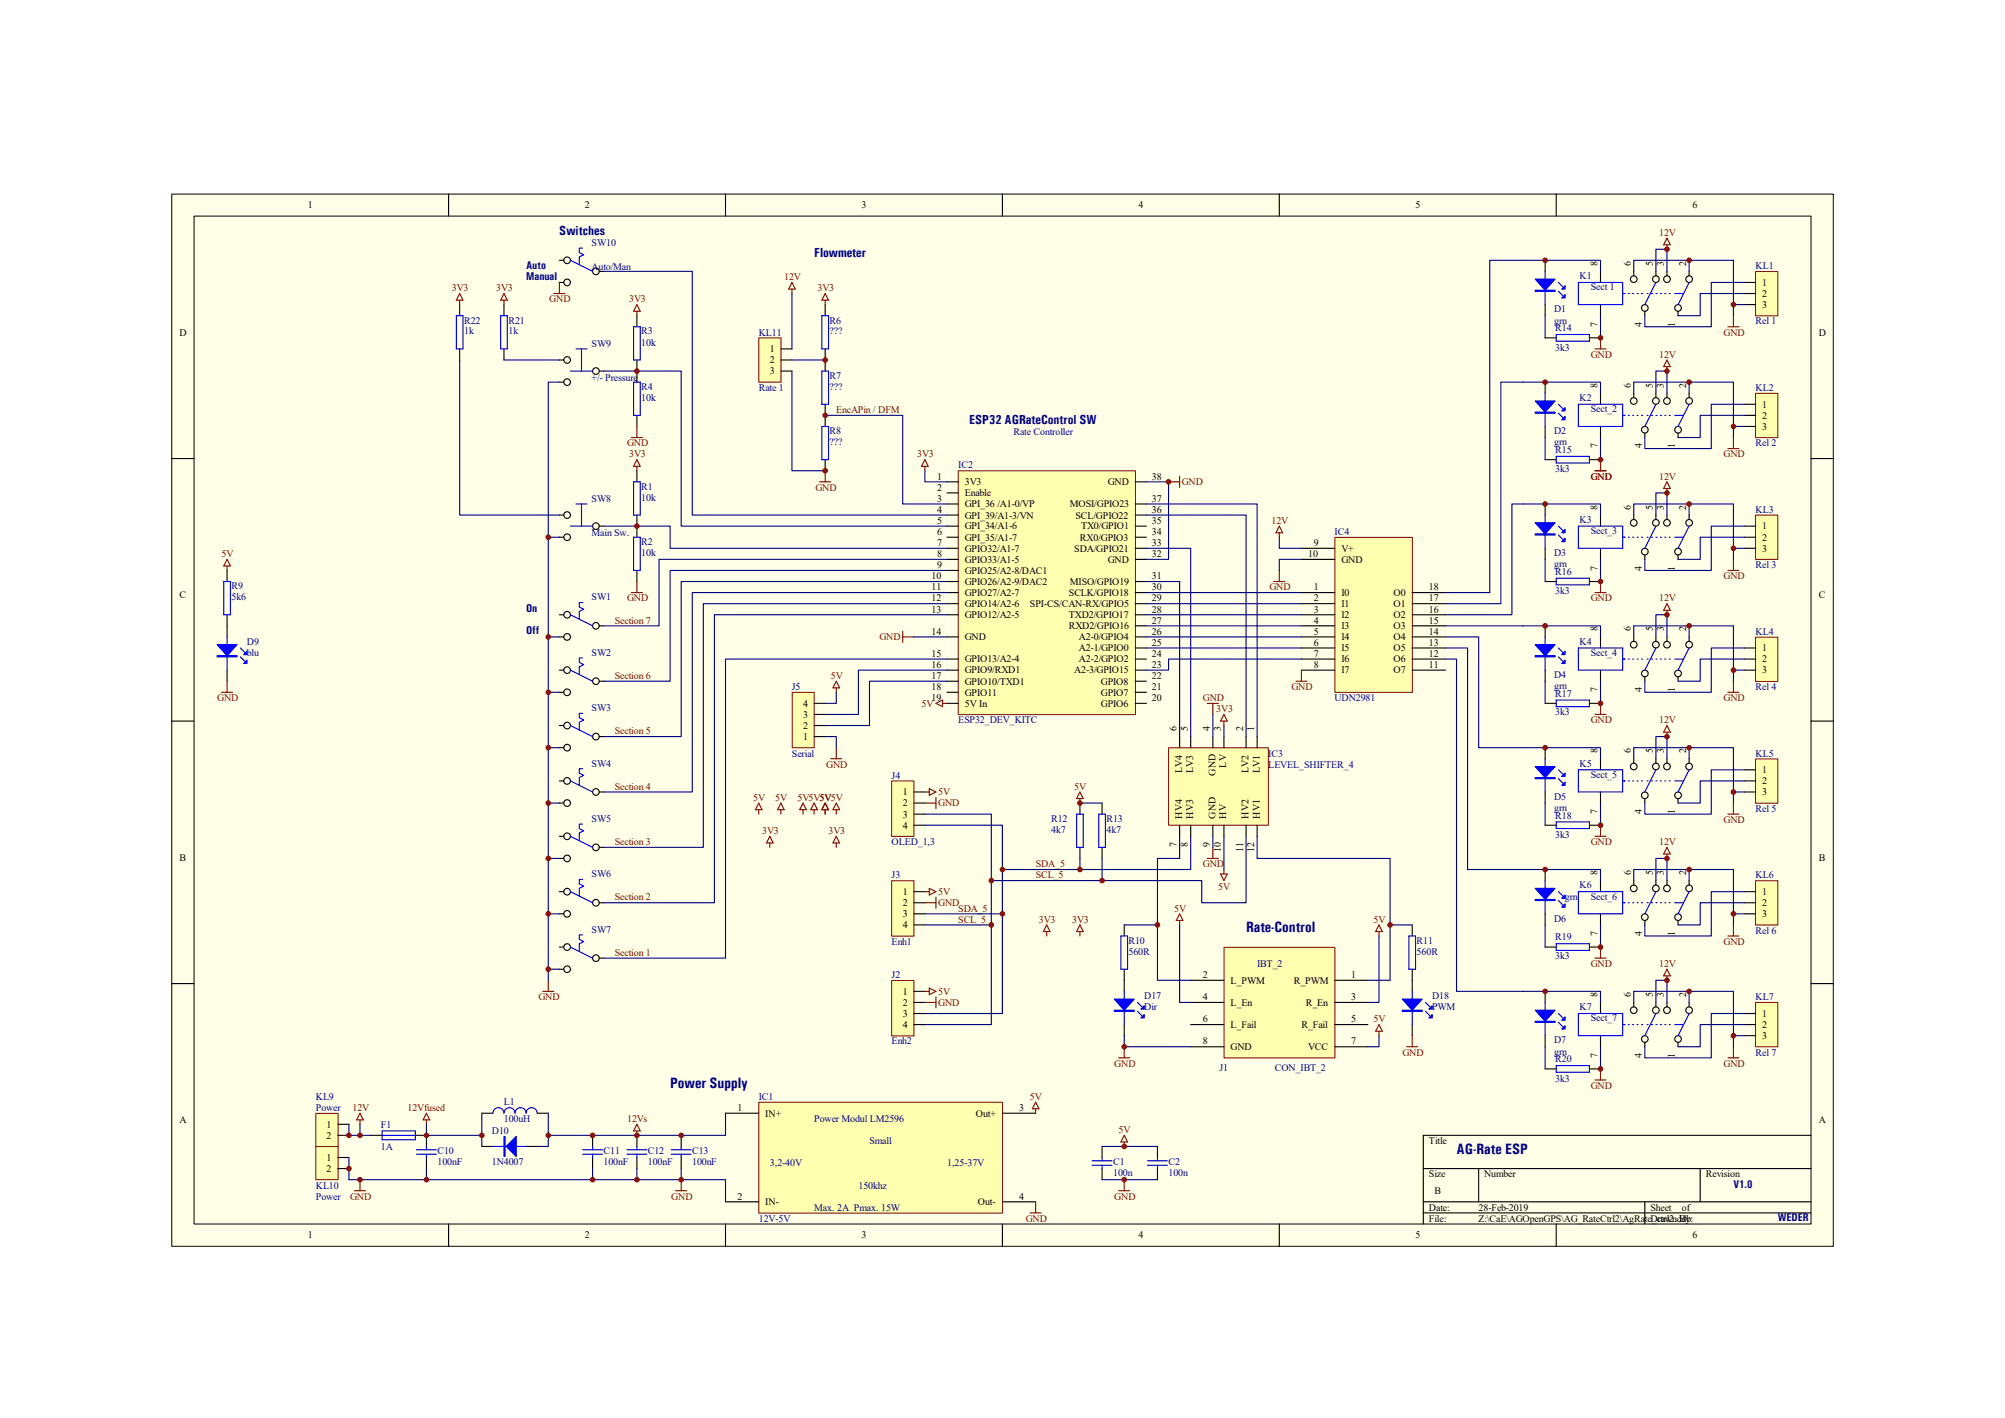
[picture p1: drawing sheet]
<svg xmlns="http://www.w3.org/2000/svg" width="297mm" height="210mm" viewBox="0 0 297 210" stroke-linecap="round" stroke-linejoin="round" font-family="sans-serif">
<defs><g id="words">
<g font-size="2.2" fill="#000080">
<text x="184.6" y="138.1">Rate-Control</text>
<text x="99.3" y="161.1">Power Supply</text>
<text x="215.8" y="170.9">AG-Rate ESP</text>
</g>
<g font-size="1.9" fill="#000080">
<text x="82.9" y="34.8">Switches</text>
<text x="120.6" y="38.1">Flowmeter</text>
<text x="143.6" y="62.7">ESP32 AGRateControl SW</text>
</g>
<g font-size="1.7" fill="#000080">
<text x="77.9" y="41.5">Manual</text>
<text x="77.9" y="39.8">Auto</text>
<text x="77.9" y="93.9">Off</text>
<text x="77.9" y="90.6">On</text>
<text x="256.8" y="175.9">V1.0</text>
<text x="263.3" y="180.8">WEDER</text>
</g>
<g font-size="1.5">
<text x="45.6" y="30.9">1</text>
<text x="86.6" y="30.9">2</text>
<text x="127.6" y="30.9">3</text>
<text x="168.7" y="30.9">4</text>
<text x="209.7" y="30.9">5</text>
<text x="250.7" y="30.9">6</text>
<text x="236.6" y="39.4" transform="rotate(-90 236.6 39.4)">8</text>
<text x="241.6" y="39.4" transform="rotate(-90 241.6 39.4)">6</text>
<text x="244.9" y="39.4" transform="rotate(-90 244.9 39.4)">5</text>
<text x="246.5" y="39.4" transform="rotate(-90 246.5 39.4)">3</text>
<text x="249.8" y="39.4" transform="rotate(-90 249.8 39.4)">2</text>
<text x="261" y="42.3">1</text>
<text x="261" y="44">2</text>
<text x="261" y="45.6">3</text>
<text x="26.6" y="49.7">D</text>
<text x="114" y="52.2">1</text>
<text x="114" y="53.8">2</text>
<text x="236.6" y="48.4" transform="rotate(-90 236.6 48.4)">7</text>
<text x="243.2" y="48.4" transform="rotate(-90 243.2 48.4)">4</text>
<text x="248.1" y="48.4" transform="rotate(-90 248.1 48.4)">1</text>
<text x="269.4" y="49.7">D</text>
<text x="114" y="55.5">3</text>
<text x="236.6" y="57.4" transform="rotate(-90 236.6 57.4)">8</text>
<text x="241.6" y="57.4" transform="rotate(-90 241.6 57.4)">6</text>
<text x="244.9" y="57.4" transform="rotate(-90 244.9 57.4)">5</text>
<text x="246.5" y="57.4" transform="rotate(-90 246.5 57.4)">3</text>
<text x="249.8" y="57.4" transform="rotate(-90 249.8 57.4)">2</text>
<text x="261" y="60.4">1</text>
<text x="261" y="62">2</text>
<text x="261" y="63.7">3</text>
<text x="138.8" y="71">1</text>
<text x="142.9" y="71.8">3V3</text>
<text x="164.1" y="71.8">GND</text>
<text x="170.6" y="71">38</text>
<text x="236.6" y="66.4" transform="rotate(-90 236.6 66.4)">7</text>
<text x="243.2" y="66.4" transform="rotate(-90 243.2 66.4)">4</text>
<text x="248.1" y="66.4" transform="rotate(-90 248.1 66.4)">1</text>
<text x="138.8" y="72.7">2</text>
<text x="138.8" y="74.3">3</text>
<text x="138.8" y="75.9">4</text>
<text x="138.8" y="77.6">5</text>
<text x="142.9" y="73.5">Enable</text>
<text x="142.9" y="75.1">GPI_36 /A1-0/VP</text>
<text x="142.9" y="76.8">GPI_39/A1-3/VN</text>
<text x="158.5" y="75.1">MOSI/GPIO23</text>
<text x="159.3" y="76.8">SCL/GPIO22</text>
<text x="170.6" y="77.6">35</text>
<text x="170.6" y="75.9">36</text>
<text x="170.6" y="74.3">37</text>
<text x="236.6" y="75.5" transform="rotate(-90 236.6 75.5)">8</text>
<text x="241.6" y="75.5" transform="rotate(-90 241.6 75.5)">6</text>
<text x="244.9" y="75.5" transform="rotate(-90 244.9 75.5)">5</text>
<text x="246.5" y="75.5" transform="rotate(-90 246.5 75.5)">3</text>
<text x="249.8" y="75.5" transform="rotate(-90 249.8 75.5)">2</text>
<text x="138.8" y="79.2">6</text>
<text x="138.8" y="80.9">7</text>
<text x="138.8" y="82.5">8</text>
<text x="142.9" y="78.4">GPI_34/A1-6</text>
<text x="142.9" y="80.1">GPI_35/A1-7</text>
<text x="142.9" y="81.7">GPIO32/A1-7</text>
<text x="142.9" y="83.4">GPIO33/A1-5</text>
<text x="159.1" y="81.7">SDA/GPIO21</text>
<text x="160" y="80.1">RX0/GPIO3</text>
<text x="160.1" y="78.4">TX0/GPIO1</text>
<text x="164.1" y="83.4">GND</text>
<text x="170.6" y="82.5">32</text>
<text x="170.6" y="80.9">33</text>
<text x="170.6" y="79.2">34</text>
<text x="193.8" y="82.5">10</text>
<text x="194.6" y="80.9">9</text>
<text x="198.7" y="81.7">V+</text>
<text x="198.7" y="83.4">GND</text>
<text x="261" y="78.4">1</text>
<text x="261" y="80.1">2</text>
<text x="261" y="81.7">3</text>
<text x="26.6" y="88.6">C</text>
<text x="138" y="85.8">10</text>
<text x="138" y="87.4">11</text>
<text x="138" y="89.1">12</text>
<text x="138.8" y="84.2">9</text>
<text x="142.9" y="85">GPIO25/A2-8/DAC1</text>
<text x="142.9" y="86.6">GPIO26/A2-9/DAC2</text>
<text x="142.9" y="88.3">GPIO27/A2-7</text>
<text x="142.9" y="89.9">GPIO14/A2-6</text>
<text x="152.6" y="89.9">SPI-CS/CAN-RX/GPIO5</text>
<text x="158.3" y="88.3">SCLK/GPIO18</text>
<text x="158.5" y="86.6">MISO/GPIO19</text>
<text x="170.6" y="89.1">29</text>
<text x="170.6" y="87.4">30</text>
<text x="170.6" y="85.8">31</text>
<text x="194.6" y="87.4">1</text>
<text x="194.6" y="89.1">2</text>
<text x="198.7" y="88.3">I0</text>
<text x="198.7" y="89.9">I1</text>
<text x="206.4" y="88.3">O0</text>
<text x="206.4" y="89.9">O1</text>
<text x="211.7" y="87.4">18</text>
<text x="211.7" y="89.1">17</text>
<text x="236.6" y="84.5" transform="rotate(-90 236.6 84.5)">7</text>
<text x="243.2" y="84.5" transform="rotate(-90 243.2 84.5)">4</text>
<text x="248.1" y="84.5" transform="rotate(-90 248.1 84.5)">1</text>
<text x="269.4" y="88.6">C</text>
<text x="138" y="90.7">13</text>
<text x="138" y="94">14</text>
<text x="142.9" y="91.5">GPIO12/A2-5</text>
<text x="142.9" y="94.8">GND</text>
<text x="158.3" y="93.2">RXD2/GPIO16</text>
<text x="158.3" y="91.5">TXD2/GPIO17</text>
<text x="159.8" y="94.8">A2-0/GPIO4</text>
<text x="170.6" y="95.6">25</text>
<text x="170.6" y="94">26</text>
<text x="170.6" y="92.4">27</text>
<text x="170.6" y="90.7">28</text>
<text x="194.6" y="90.7">3</text>
<text x="194.6" y="92.4">4</text>
<text x="194.6" y="94">5</text>
<text x="194.6" y="95.6">6</text>
<text x="198.7" y="91.5">I2</text>
<text x="198.7" y="93.2">I3</text>
<text x="198.7" y="94.8">I4</text>
<text x="206.4" y="91.5">O2</text>
<text x="206.4" y="93.2">O3</text>
<text x="206.4" y="94.8">O4</text>
<text x="211.7" y="90.7">16</text>
<text x="211.7" y="92.4">15</text>
<text x="211.7" y="94">14</text>
<text x="211.7" y="95.6">13</text>
<text x="236.6" y="93.5" transform="rotate(-90 236.6 93.5)">8</text>
<text x="241.6" y="93.5" transform="rotate(-90 241.6 93.5)">6</text>
<text x="244.9" y="93.5" transform="rotate(-90 244.9 93.5)">5</text>
<text x="246.5" y="93.5" transform="rotate(-90 246.5 93.5)">3</text>
<text x="249.8" y="93.5" transform="rotate(-90 249.8 93.5)">2</text>
<text x="138" y="97.3">15</text>
<text x="138" y="98.9">16</text>
<text x="138" y="100.5">17</text>
<text x="142.9" y="98.1">GPIO13/A2-4</text>
<text x="142.9" y="99.7">GPIO9/RXD1</text>
<text x="142.9" y="101.4">GPIO10/TXD1</text>
<text x="159.1" y="99.7">A2-3/GPIO15</text>
<text x="159.8" y="98.1">A2-2/GPIO2</text>
<text x="159.8" y="96.5">A2-1/GPIO0</text>
<text x="163.1" y="101.4">GPIO8</text>
<text x="170.6" y="100.5">22</text>
<text x="170.6" y="98.9">23</text>
<text x="170.6" y="97.3">24</text>
<text x="194.6" y="97.3">7</text>
<text x="194.6" y="98.9">8</text>
<text x="198.7" y="96.5">I5</text>
<text x="198.7" y="98.1">I6</text>
<text x="198.7" y="99.7">I7</text>
<text x="206.4" y="96.5">O5</text>
<text x="206.4" y="98.1">O6</text>
<text x="206.4" y="99.7">O7</text>
<text x="211.7" y="97.3">12</text>
<text x="211.7" y="98.9">11</text>
<text x="261" y="96.5">1</text>
<text x="261" y="98.1">2</text>
<text x="261" y="99.7">3</text>
<text x="119" y="107.9">2</text>
<text x="119" y="106.3">3</text>
<text x="119" y="104.6">4</text>
<text x="138" y="102.2">18</text>
<text x="138" y="103.8">19</text>
<text x="142.9" y="103">GPIO11</text>
<text x="142.9" y="104.6">5V In</text>
<text x="163.1" y="104.6">GPIO6</text>
<text x="163.1" y="103">GPIO7</text>
<text x="170.6" y="103.8">20</text>
<text x="170.6" y="102.2">21</text>
<text x="236.6" y="102.5" transform="rotate(-90 236.6 102.5)">7</text>
<text x="243.2" y="102.5" transform="rotate(-90 243.2 102.5)">4</text>
<text x="248.1" y="102.5" transform="rotate(-90 248.1 102.5)">1</text>
<text x="119" y="109.6">1</text>
<text x="174.3" y="108.3" transform="rotate(-90 174.3 108.3)">6</text>
<text x="175.9" y="108.3" transform="rotate(-90 175.9 108.3)">5</text>
<text x="179.2" y="108.3" transform="rotate(-90 179.2 108.3)">4</text>
<text x="180.8" y="108.3" transform="rotate(-90 180.8 108.3)">3</text>
<text x="181.7" y="113.7" transform="rotate(-90 181.7 113.7)">LV</text>
<text x="184.1" y="108.3" transform="rotate(-90 184.1 108.3)">2</text>
<text x="185.8" y="108.3" transform="rotate(-90 185.8 108.3)">1</text>
<text x="236.6" y="111.5" transform="rotate(-90 236.6 111.5)">8</text>
<text x="241.6" y="111.5" transform="rotate(-90 241.6 111.5)">6</text>
<text x="244.9" y="111.5" transform="rotate(-90 244.9 111.5)">5</text>
<text x="246.5" y="111.5" transform="rotate(-90 246.5 111.5)">3</text>
<text x="249.8" y="111.5" transform="rotate(-90 249.8 111.5)">2</text>
<text x="133.7" y="117.8">1</text>
<text x="133.7" y="119.4">2</text>
<text x="175.1" y="114.5" transform="rotate(-90 175.1 114.5)">LV4</text>
<text x="176.7" y="114.5" transform="rotate(-90 176.7 114.5)">LV3</text>
<text x="180" y="114.8" transform="rotate(-90 180 114.8)">GND</text>
<text x="185" y="114.5" transform="rotate(-90 185 114.5)">LV2</text>
<text x="186.6" y="114.5" transform="rotate(-90 186.6 114.5)">LV1</text>
<text x="261" y="114.5">1</text>
<text x="261" y="116.2">2</text>
<text x="261" y="117.8">3</text>
<text x="133.7" y="121.1">3</text>
<text x="133.7" y="122.7">4</text>
<text x="174.3" y="125.5" transform="rotate(-90 174.3 125.5)">7</text>
<text x="175.1" y="121.2" transform="rotate(-90 175.1 121.2)">HV4</text>
<text x="175.9" y="125.5" transform="rotate(-90 175.9 125.5)">8</text>
<text x="176.7" y="121.2" transform="rotate(-90 176.7 121.2)">HV3</text>
<text x="179.2" y="125.5" transform="rotate(-90 179.2 125.5)">9</text>
<text x="180" y="121.2" transform="rotate(-90 180 121.2)">GND</text>
<text x="181.7" y="121.2" transform="rotate(-90 181.7 121.2)">HV</text>
<text x="185" y="121.2" transform="rotate(-90 185 121.2)">HV2</text>
<text x="186.6" y="121.2" transform="rotate(-90 186.6 121.2)">HV1</text>
<text x="236.6" y="120.6" transform="rotate(-90 236.6 120.6)">7</text>
<text x="243.2" y="120.6" transform="rotate(-90 243.2 120.6)">4</text>
<text x="248.1" y="120.6" transform="rotate(-90 248.1 120.6)">1</text>
<text x="26.6" y="127.5">B</text>
<text x="180.8" y="126.2" transform="rotate(-90 180.8 126.2)">10</text>
<text x="184.1" y="126.2" transform="rotate(-90 184.1 126.2)">11</text>
<text x="185.8" y="126.2" transform="rotate(-90 185.8 126.2)">12</text>
<text x="236.6" y="129.6" transform="rotate(-90 236.6 129.6)">8</text>
<text x="241.6" y="129.6" transform="rotate(-90 241.6 129.6)">6</text>
<text x="244.9" y="129.6" transform="rotate(-90 244.9 129.6)">5</text>
<text x="246.5" y="129.6" transform="rotate(-90 246.5 129.6)">3</text>
<text x="249.8" y="129.6" transform="rotate(-90 249.8 129.6)">2</text>
<text x="269.4" y="127.5">B</text>
<text x="133.7" y="132.5">1</text>
<text x="133.7" y="134.2">2</text>
<text x="133.7" y="135.8">3</text>
<text x="133.7" y="137.5">4</text>
<text x="261" y="132.5">1</text>
<text x="261" y="134.2">2</text>
<text x="261" y="135.8">3</text>
<text x="236.6" y="138.6" transform="rotate(-90 236.6 138.6)">7</text>
<text x="243.2" y="138.6" transform="rotate(-90 243.2 138.6)">4</text>
<text x="248.1" y="138.6" transform="rotate(-90 248.1 138.6)">1</text>
<text x="133.7" y="147.3">1</text>
<text x="133.7" y="149">2</text>
<text x="178.2" y="144.9">2</text>
<text x="178.2" y="148.1">4</text>
<text x="182.3" y="145.7">L_PWM</text>
<text x="182.3" y="149">L_En</text>
<text x="191.6" y="145.7">R_PWM</text>
<text x="193.4" y="149">R_En</text>
<text x="200.2" y="144.9">1</text>
<text x="200.2" y="148.1">3</text>
<text x="236.6" y="147.7" transform="rotate(-90 236.6 147.7)">8</text>
<text x="241.6" y="147.7" transform="rotate(-90 241.6 147.7)">6</text>
<text x="244.9" y="147.7" transform="rotate(-90 244.9 147.7)">5</text>
<text x="246.5" y="147.7" transform="rotate(-90 246.5 147.7)">3</text>
<text x="249.8" y="147.7" transform="rotate(-90 249.8 147.7)">2</text>
<text x="133.7" y="150.6">3</text>
<text x="133.7" y="152.2">4</text>
<text x="178.2" y="151.4">6</text>
<text x="178.2" y="154.7">8</text>
<text x="182.3" y="152.2">L_Fail</text>
<text x="182.3" y="155.5">GND</text>
<text x="192.8" y="152.2">R_Fail</text>
<text x="193.8" y="155.5">VCC</text>
<text x="200.2" y="151.4">5</text>
<text x="200.2" y="154.7">7</text>
<text x="261" y="150.6">1</text>
<text x="261" y="152.2">2</text>
<text x="261" y="153.9">3</text>
<text x="236.6" y="156.7" transform="rotate(-90 236.6 156.7)">7</text>
<text x="243.2" y="156.7" transform="rotate(-90 243.2 156.7)">4</text>
<text x="248.1" y="156.7" transform="rotate(-90 248.1 156.7)">1</text>
<text x="26.6" y="166.3">A</text>
<text x="48.4" y="167">1</text>
<text x="109.3" y="164.5">1</text>
<text x="113.4" y="165.4">IN+</text>
<text x="144.6" y="165.4">Out+</text>
<text x="151" y="164.5">3</text>
<text x="269.4" y="166.3">A</text>
<text x="48.4" y="168.7">2</text>
<text x="48.4" y="171.9">1</text>
<text x="48.4" y="173.6">2</text>
<text x="211.7" y="169.5">Title</text>
<text x="109.3" y="177.7">2</text>
<text x="113.4" y="178.5">IN-</text>
<text x="144.9" y="178.5">Out-</text>
<text x="151" y="177.7">4</text>
<text x="211.7" y="174.4">Size</text>
<text x="211.7" y="179.3">Date:</text>
<text x="212.5" y="176.8">B</text>
<text x="219" y="179.3">28-Feb-2019</text>
<text x="219.8" y="174.4">Number</text>
<text x="244.5" y="179.3">Sheet</text>
<text x="249.1" y="179.3">of</text>
<text x="252.7" y="174.4">Revision</text>
<text x="45.6" y="183.4">1</text>
<text x="86.6" y="183.4">2</text>
<text x="127.6" y="183.4">3</text>
<text x="168.7" y="183.4">4</text>
<text x="209.7" y="183.4">5</text>
<text x="211.7" y="180.9">File:</text>
<text x="219" y="180.9">Z:\CaE\AGOpenGPS\AG_RateCtrl2\AgRate_ctrl2.ddb</text>
<text x="244.5" y="180.9">Drawn By:</text>
<text x="250.7" y="183.4">6</text>
</g>
<g font-size="1.5" fill="#800000">
<text x="245.8" y="34.9">12V</text>
<text x="116.2" y="41.5">12V</text>
<text x="66.9" y="43.1">3V3</text>
<text x="73.5" y="43.1">3V3</text>
<text x="81.4" y="44.8">GND</text>
<text x="93.2" y="44.8">3V3</text>
<text x="121.1" y="43.1">3V3</text>
<text x="235.6" y="53">GND</text>
<text x="245.8" y="53">12V</text>
<text x="255.3" y="49.7">GND</text>
<text x="123.9" y="61.2">EncAPin / DFM</text>
<text x="92.9" y="66.1">GND</text>
<text x="93.2" y="67.7">3V3</text>
<text x="135.8" y="67.7">3V3</text>
<text x="175" y="71.8">GND</text>
<text x="235.6" y="71">GND</text>
<text x="245.8" y="71">12V</text>
<text x="255.3" y="67.7">GND</text>
<text x="120.8" y="72.7">GND</text>
<text x="188.3" y="77.6">12V</text>
<text x="32.8" y="82.5">5V</text>
<text x="92.9" y="89.1">GND</text>
<text x="188" y="87.4">GND</text>
<text x="235.6" y="89.1">GND</text>
<text x="245.8" y="89.1">12V</text>
<text x="255.3" y="85.8">GND</text>
<text x="91.1" y="92.4">Section 7</text>
<text x="130.3" y="94.8">GND</text>
<text x="91.1" y="100.5">Section 6</text>
<text x="123.1" y="100.5">5V</text>
<text x="32.2" y="103.8">GND</text>
<text x="136.5" y="104.6">5V</text>
<text x="178.2" y="103.8">GND</text>
<text x="180.2" y="105.5">3V3</text>
<text x="191.3" y="102.2">GND</text>
<text x="235.6" y="107.1">GND</text>
<text x="245.8" y="107.1">12V</text>
<text x="255.3" y="103.8">GND</text>
<text x="91.1" y="108.8">Section 5</text>
<text x="122.4" y="113.7">GND</text>
<text x="91.1" y="117">Section 4</text>
<text x="111.6" y="118.6">5V</text>
<text x="114.8" y="118.6">5V</text>
<text x="118.2" y="118.6">5V5V5V5V</text>
<text x="139" y="117.8">5V</text>
<text x="139" y="119.4">GND</text>
<text x="159.1" y="117">5V</text>
<text x="91.1" y="125.2">Section 3</text>
<text x="112.9" y="123.5">3V3</text>
<text x="122.7" y="123.5">3V3</text>
<text x="235.6" y="125.2">GND</text>
<text x="245.8" y="125.2">12V</text>
<text x="255.3" y="121.9">GND</text>
<text x="153.4" y="128.4">SDA_5</text>
<text x="153.4" y="130.1">SCL_5</text>
<text x="178.2" y="128.4">GND</text>
<text x="180.5" y="131.7">5V</text>
<text x="91.1" y="133.3">Section 2</text>
<text x="139" y="132.5">5V</text>
<text x="139" y="134.2">GND</text>
<text x="141.9" y="136.7">SCL_5</text>
<text x="141.9" y="135">SDA_5</text>
<text x="153.9" y="136.7">3V3</text>
<text x="158.8" y="136.7">3V3</text>
<text x="173.9" y="135">5V</text>
<text x="203.5" y="136.7">5V</text>
<text x="91.1" y="141.6">Section 1</text>
<text x="235.6" y="143.2">GND</text>
<text x="245.8" y="143.2">12V</text>
<text x="255.3" y="139.9">GND</text>
<text x="79.8" y="148.1">GND</text>
<text x="139" y="147.3">5V</text>
<text x="139" y="149">GND</text>
<text x="203.5" y="151.4">5V</text>
<text x="165.1" y="158">GND</text>
<text x="207.7" y="156.3">GND</text>
<text x="235.6" y="161.2">GND</text>
<text x="255.3" y="158">GND</text>
<text x="52.2" y="164.5">12V</text>
<text x="60.4" y="164.5">12Vfused</text>
<text x="92.9" y="166.2">12Vs</text>
<text x="152.6" y="162.9">5V</text>
<text x="165.7" y="167.8">5V</text>
<text x="51.9" y="177.7">GND</text>
<text x="99.4" y="177.7">GND</text>
<text x="165.1" y="177.7">GND</text>
<text x="151.9" y="180.9">GND</text>
</g>
<g font-size="1.5" fill="#000080">
<text x="87.6" y="36.4">SW10</text>
<text x="87.6" y="40">Auto/Man</text>
<text x="234" y="41.4">K1</text>
<text x="260.1" y="39.9">KL1</text>
<text x="68.7" y="47.9">R22</text>
<text x="75.3" y="47.9">R21</text>
<text x="122.9" y="47.9">R6</text>
<text x="230.2" y="46.3">D1</text>
<text x="230.2" y="47.9">grn</text>
<text x="235.6" y="43">Sect 1</text>
<text x="68.7" y="49.5">1k</text>
<text x="75.3" y="49.5">1k</text>
<text x="87.6" y="51.3">SW9</text>
<text x="95" y="49.5">R3</text>
<text x="95" y="51.2">10k</text>
<text x="112.4" y="49.7">KL11</text>
<text x="122.9" y="49.5">???</text>
<text x="230.4" y="49.1">R14</text>
<text x="230.4" y="52">3k3</text>
<text x="260.1" y="48">Rel 1</text>
<text x="87.6" y="56.4">+/- Pressure</text>
<text x="95" y="57.7">R4</text>
<text x="95" y="59.4">10k</text>
<text x="112.4" y="57.9">Rate 1</text>
<text x="122.9" y="56.1">R7</text>
<text x="122.9" y="57.7">???</text>
<text x="234" y="59.4">K2</text>
<text x="260.1" y="57.9">KL2</text>
<text x="122.9" y="64.3">R8</text>
<text x="122.9" y="66">???</text>
<text x="150.1" y="64.5">Rate Controller</text>
<text x="230.2" y="64.3">D2</text>
<text x="230.2" y="66">grn</text>
<text x="235.6" y="61">Sect_2</text>
<text x="141.9" y="69.4">IC2</text>
<text x="230.4" y="67.1">R15</text>
<text x="230.4" y="69.9">3k3</text>
<text x="260.1" y="66.1">Rel 2</text>
<text x="87.6" y="74.3">SW8</text>
<text x="95" y="72.5">R1</text>
<text x="95" y="74.2">10k</text>
<text x="234" y="77.4">K3</text>
<text x="260.1" y="75.9">KL3</text>
<text x="87.6" y="79.4">Main Sw.</text>
<text x="95" y="80.7">R2</text>
<text x="95" y="82.3">10k</text>
<text x="197.7" y="79.2">IC4</text>
<text x="230.2" y="82.3">D3</text>
<text x="230.2" y="84">grn</text>
<text x="235.6" y="79.1">Sect_3</text>
<text x="34.3" y="87.3">R9</text>
<text x="34.3" y="88.9">5k6</text>
<text x="87.6" y="88.9">SW1</text>
<text x="230.4" y="85.1">R16</text>
<text x="230.4" y="87.9">3k3</text>
<text x="260.1" y="84.2">Rel 3</text>
<text x="36.6" y="95.5">D9</text>
<text x="234" y="95.5">K4</text>
<text x="260.1" y="94">KL4</text>
<text x="36.6" y="97.1">blu</text>
<text x="87.6" y="97.1">SW2</text>
<text x="230.2" y="100.4">D4</text>
<text x="235.6" y="97.1">Sect_4</text>
<text x="87.6" y="105.3">SW3</text>
<text x="117.3" y="102.2">J5</text>
<text x="141.9" y="107.1">ESP32_DEV_KITC</text>
<text x="197.7" y="103.8">UDN2981</text>
<text x="230.2" y="102">grn</text>
<text x="230.4" y="103.2">R17</text>
<text x="230.4" y="106">3k3</text>
<text x="260.1" y="102.2">Rel 4</text>
<text x="87.6" y="113.5">SW4</text>
<text x="117.3" y="112.1">Serial</text>
<text x="187.9" y="112.1">IC3</text>
<text x="187.9" y="113.7">LEVEL_SHIFTER_4</text>
<text x="234" y="113.5">K5</text>
<text x="260.1" y="112.1">KL5</text>
<text x="132.1" y="115.3">J4</text>
<text x="230.2" y="118.4">D5</text>
<text x="235.6" y="115.1">Sect_5</text>
<text x="87.6" y="121.7">SW5</text>
<text x="132.1" y="125.2">OLED_1,3</text>
<text x="155.7" y="121.7">R12</text>
<text x="155.7" y="123.4">4k7</text>
<text x="163.9" y="121.7">R13</text>
<text x="163.9" y="123.4">4k7</text>
<text x="230.2" y="120.1">grn</text>
<text x="230.4" y="121.2">R18</text>
<text x="230.4" y="124">3k3</text>
<text x="260.1" y="120.2">Rel 5</text>
<text x="87.6" y="129.9">SW6</text>
<text x="132.1" y="130.1">J3</text>
<text x="234" y="131.6">K6</text>
<text x="260.1" y="130.1">KL6</text>
<text x="230.2" y="136.5">D6</text>
<text x="231.8" y="133.2">grn</text>
<text x="235.6" y="133.2">Sect_6</text>
<text x="87.6" y="138.1">SW7</text>
<text x="132.1" y="139.9">Enh1</text>
<text x="167.2" y="139.8">R10</text>
<text x="167.2" y="141.4">560R</text>
<text x="186.2" y="143.2">IBT_2</text>
<text x="209.8" y="139.8">R11</text>
<text x="209.8" y="141.4">560R</text>
<text x="230.4" y="139.3">R19</text>
<text x="230.4" y="142.1">3k3</text>
<text x="260.1" y="138.3">Rel 6</text>
<text x="132.1" y="144.9">J2</text>
<text x="169.5" y="148">D17</text>
<text x="169.5" y="149.6">Dir</text>
<text x="212.1" y="148">D18</text>
<text x="212.1" y="149.6">PWM</text>
<text x="234" y="149.6">K7</text>
<text x="260.1" y="148.1">KL7</text>
<text x="132.1" y="154.7">Enh2</text>
<text x="230.2" y="154.5">D7</text>
<text x="235.6" y="151.3">Sect_7</text>
<text x="180.6" y="158.6">J1</text>
<text x="188.8" y="158.6">CON_IBT_2</text>
<text x="230.2" y="156.2">grn</text>
<text x="230.4" y="157.3">R20</text>
<text x="230.4" y="160.3">3k3</text>
<text x="260.1" y="156.3">Rel 7</text>
<text x="46.8" y="162.9">KL9</text>
<text x="46.8" y="164.5">Power</text>
<text x="56.4" y="167">F1</text>
<text x="72.9" y="168">D10</text>
<text x="74.6" y="163.7">L1</text>
<text x="74.6" y="166.2">100uH</text>
<text x="112.4" y="162.9">IC1</text>
<text x="120.6" y="166.2">Power Modul LM2596</text>
<text x="56.4" y="170.3">1A</text>
<text x="64.8" y="170.9">C10</text>
<text x="64.8" y="172.6">100nF</text>
<text x="72.9" y="172.6">1N4007</text>
<text x="89.4" y="170.9">C11</text>
<text x="89.4" y="172.6">100nF</text>
<text x="96" y="170.9">C12</text>
<text x="96" y="172.6">100nF</text>
<text x="102.5" y="170.9">C13</text>
<text x="102.5" y="172.6">100nF</text>
<text x="114" y="172.7">3,2-40V</text>
<text x="128.8" y="169.5">Small</text>
<text x="140.3" y="172.7">1,25-37V</text>
<text x="164.9" y="172.6">C1</text>
<text x="173.1" y="172.6">C2</text>
<text x="46.8" y="176">KL10</text>
<text x="46.8" y="177.7">Power</text>
<text x="120.6" y="179.3">Max. 2A Pmax. 15W</text>
<text x="127.2" y="176">150khz</text>
<text x="164.9" y="174.2">100n</text>
<text x="173.1" y="174.2">100n</text>
<text x="112.4" y="180.9">12V-5V</text>
</g>
</g></defs>
<path d="M25.4 28.7h246.2v155.9h-246.2z" fill="#ffffe8"/>
<path d="M25.4 28.7h246.2v155.9h-246.2zM28.7 32h239.6v149.3h-239.6z" fill="none" stroke="#000" stroke-width=".15"/>
<g fill="none" stroke="#000" stroke-width=".16">
<path d="M66.5 28.7v3.3M107.5 28.7v3.3M148.5 28.7v3.3M189.5 28.7v3.3M230.5 28.7v3.3M25.4 67.9h3.3M268.3 67.9h3.2M33.6 84.5v1.6M33.6 91v3.3M33.6 99.2v1.7M25.4 106.8h3.3M268.3 106.8h3.2"/>
<path d="M25.4 145.7h3.3M268.3 145.7h3.2M210.8 173.1h57.5M210.8 178h57.5M210.8 179.6h57.5M219 173.1v4.9M243.6 178v3.3M251.8 173.1v4.9M268.3 168.1h-57.5v13.2M66.5 181.3v3.2M107.5 181.3v3.2M148.5 181.3v3.2"/>
<path d="M189.5 181.3v3.2M230.5 181.3v3.2"/>
</g>
<g fill="none" stroke="#800000" stroke-width=".16">
<path d="M121.4 71.4h1.7M122.2 69.7v1.7M189.5 78.9v.7M189.5 77.9l.5 1h-1zM33.6 83.8v.7M33.6 82.8l.5 1h-1zM188.7 86.1h1.6M189.5 84.5v1.6M32.8 102.5h1.7M33.6 100.9v1.6M52.5 176.3h1.6M53.3 165.8v.7"/>
<path d="M53.3 174.7v1.6M53.3 164.9l.5 .9h-1zM94.3 166.5l.5 1h-.9zM94.3 167.5v.6"/>
</g>
<path d="M33.1 86.1h1v4.9h-1zM33.6 94.3v4.9M35.6 97.3l.7 .6M35.6 96l.7 .6" fill="none" stroke="#00f" stroke-width=".16"/>
<g fill="#00f" stroke="#00f" stroke-width=".16">
<path d="M32.2 95.5h2.9l-1.5 1.6z"/>
<path d="M36.6 97.8v.5h-.5z"/>
<path d="M36.6 96.5v.4h-.5z"/>
<path d="M32.2 97.1h2.9v.2h-2.9z" fill-rule="evenodd"/>
</g>
<path d="M46.8 164.9h3.3v4.9h-3.3z" fill="#ffffb0"/>
<path d="M46.8 164.9h3.3v4.9h-3.3z" fill="none" stroke="#800000" stroke-width=".15"/>
<g fill="none" stroke="#000" stroke-width=".16">
<path d="M237.1 148.5v1.6M237.1 153.4v1.6M242 148.5v.6M243.6 154.4v.6M245.3 148.5v.6M246.9 148.5v.6M248.6 154.4v.6M250.2 148.5v.6M50 166.5h1.7M50 168.1h1.7"/>
<circle cx="242" cy="149.6" r=".49"/>
<circle cx="243.6" cy="153.9" r=".49"/>
<circle cx="245.3" cy="149.6" r=".49"/>
<circle cx="246.9" cy="149.6" r=".49"/>
<circle cx="248.6" cy="153.9" r=".49"/>
<circle cx="250.2" cy="149.6" r=".49"/>
</g>
<path d="M82 43.5h1.7M82.9 41.8v1.7" fill="none" stroke="#800000" stroke-width=".16"/>
<g fill="none" stroke="#00f" stroke-width=".16">
<path d="M233.8 150.1h6.6v3.3h-6.6zM240.4 151.7h.3M241.2 151.7h.2M241.8 151.7h.2M242.5 151.7h.2M243.2 151.7h.1M244 151.7h.1M244.6 151.7h.2M245.3 151.7h.2M245.3 150.1l-1.7 3.3M245.9 151.7h.2M246.6 151.7h.2"/>
<path d="M247.3 151.7h.1M248.1 151.7h1.3M250.2 150.1l-1.6 3.3"/>
</g>
<path d="M260.1 148.5h3.3v6.5h-3.3z" fill="#ffffb0"/>
<path d="M260.1 148.5h3.3v6.5h-3.3z" fill="none" stroke="#800000" stroke-width=".15"/>
<path d="M258.4 150.1h1.7M258.4 151.7h1.7M258.4 153.4h1.7" fill="none" stroke="#000" stroke-width=".16"/>
<path d="M260.1 130.5h3.3v6.5h-3.3z" fill="#ffffb0"/>
<path d="M260.1 130.4h3.3v6.6h-3.3z" fill="none" stroke="#800000" stroke-width=".15"/>
<path d="M258.4 132.1h1.7M258.4 133.7h1.7M258.4 135.3h1.7" fill="none" stroke="#000" stroke-width=".16"/>
<path d="M260.1 112.4h3.3v6.6h-3.3z" fill="#ffffb0"/>
<path d="M260.1 112.4h3.3v6.6h-3.3z" fill="none" stroke="#800000" stroke-width=".15"/>
<path d="M258.4 114h1.7M258.4 115.6h1.7M258.4 117.3h1.7" fill="none" stroke="#000" stroke-width=".16"/>
<path d="M260.1 94.4h3.3v6.5h-3.3z" fill="#ffffb0"/>
<path d="M260.1 94.4h3.3v6.5h-3.3z" fill="none" stroke="#800000" stroke-width=".15"/>
<path d="M258.4 96h1.7M258.4 97.6h1.7M258.4 99.2h1.7" fill="none" stroke="#000" stroke-width=".16"/>
<path d="M260.1 76.3h3.3v6.5h-3.3z" fill="#ffffb0"/>
<path d="M260.1 76.3h3.3v6.5h-3.3z" fill="none" stroke="#800000" stroke-width=".15"/>
<path d="M258.4 77.9h1.7M258.4 79.6h1.7M258.4 81.2h1.7" fill="none" stroke="#000" stroke-width=".16"/>
<path d="M260.1 58.3h3.3v6.5h-3.3z" fill="#ffffb0"/>
<path d="M260.1 58.3h3.3v6.5h-3.3z" fill="none" stroke="#800000" stroke-width=".15"/>
<g fill="none" stroke="#000" stroke-width=".16">
<path d="M228.9 56.6v1.6M237.1 58.2v1.7M242 58.2v.7M245.3 58.2v.7M246.9 58.2v.7M250.2 58.2v.7M258.4 59.9h1.7M228.9 63.2v1.6M228.9 74.6v1.7M237.1 63.2v1.6M237.1 76.3v1.6M242 76.3v.6"/>
<path d="M243.6 64.1v.7M245.3 76.3v.6M246.9 76.3v.6M248.6 64.1v.7M250.2 76.3v.6M258.4 61.5h1.7M258.4 63.2h1.7M228.9 81.2v1.6M228.9 92.7v1.6M228.9 99.2v1.7M237.1 81.2v1.6M237.1 94.3v1.7"/>
<path d="M237.1 99.2v1.7M242 94.3v.7M243.6 82.2v.6M245.3 94.3v.7M246.9 94.3v.7M248.6 82.2v.6M250.2 94.3v.7M228.9 110.7v1.7M228.9 117.3v1.6M237.1 112.4v1.6M237.1 117.3v1.6M242 112.4v.6"/>
<path d="M243.6 100.2v.7M243.6 118.3v.6M245.3 112.4v.6M246.9 112.4v.6M248.6 100.2v.7M248.6 118.3v.6M250.2 112.4v.6M228.9 128.8v1.6M228.9 135.3v1.7M237.1 130.4v1.7M237.1 135.3v1.7M242 130.4v.7"/>
<path d="M243.6 136.3v.7M245.3 130.4v.7M246.9 130.4v.7M248.6 136.3v.7M250.2 130.4v.7M228.9 146.8v1.7M228.9 153.4v1.6"/>
<circle cx="242" cy="59.4" r=".49"/>
<circle cx="245.3" cy="59.4" r=".49"/>
<circle cx="246.9" cy="59.4" r=".49"/>
<circle cx="250.2" cy="59.4" r=".49"/>
<circle cx="242" cy="77.4" r=".49"/>
<circle cx="243.6" cy="63.6" r=".49"/>
<circle cx="245.3" cy="77.4" r=".49"/>
<circle cx="246.9" cy="77.4" r=".49"/>
<circle cx="248.6" cy="63.6" r=".49"/>
<circle cx="250.2" cy="77.4" r=".49"/>
<circle cx="242" cy="95.5" r=".49"/>
<circle cx="243.6" cy="81.7" r=".49"/>
<circle cx="243.6" cy="99.7" r=".49"/>
<circle cx="245.3" cy="95.5" r=".49"/>
<circle cx="246.9" cy="95.5" r=".49"/>
<circle cx="248.6" cy="99.7" r=".49"/>
<circle cx="248.6" cy="81.7" r=".49"/>
<circle cx="250.2" cy="95.5" r=".49"/>
<circle cx="242" cy="113.5" r=".49"/>
<circle cx="243.6" cy="117.8" r=".49"/>
<circle cx="245.3" cy="113.5" r=".49"/>
<circle cx="246.9" cy="113.5" r=".49"/>
<circle cx="248.6" cy="117.8" r=".49"/>
<circle cx="250.2" cy="113.5" r=".49"/>
<circle cx="242" cy="131.6" r=".49"/>
<circle cx="243.6" cy="135.8" r=".49"/>
<circle cx="245.3" cy="131.6" r=".49"/>
<circle cx="246.9" cy="131.6" r=".49"/>
<circle cx="248.6" cy="135.8" r=".49"/>
<circle cx="250.2" cy="131.6" r=".49"/>
</g>
<g fill="none" stroke="#00f" stroke-width=".16">
<path d="M228.9 58.2v5M230.8 59.9l.7 .6M233.8 59.9h6.6v3.3h-6.6zM245.3 59.9l-1.7 3.3M250.2 59.9l-1.6 3.3M228.9 76.3v4.9M230.8 79.2l.7 .7M230.8 77.9l.7 .7M230.8 61.2l.7 .6M233.8 77.9h6.6v3.3h-6.6zM240.4 79.6h.3M240.4 61.5h.3"/>
<path d="M241.2 79.6h.2M241.2 61.5h.2M241.8 79.6h.2M241.8 61.5h.2M242.5 79.6h.2M242.5 61.5h.2M243.2 79.6h.1M243.2 61.5h.1M244 79.6h.1M244 61.5h.1M244.6 79.6h.2M244.6 61.5h.2"/>
<path d="M245.3 79.6h.2M245.3 77.9l-1.7 3.3M245.3 61.5h.2M245.9 79.6h.2M245.9 61.5h.2M246.6 79.6h.2M246.6 61.5h.2M247.3 79.6h.1M247.3 61.5h.1M248.1 79.6h1.3M248.1 61.5h1.3M250.2 77.9l-1.6 3.3"/>
<path d="M228.9 94.3v4.9M230.8 97.3l.7 .6M230.8 96l.7 .6M233.8 96h6.6v3.2h-6.6zM240.4 97.6h.3M241.2 97.6h.2M241.8 97.6h.2M242.5 97.6h.2M243.2 97.6h.1M244 97.6h.1M244.6 97.6h.2M245.3 97.6h.2"/>
<path d="M245.3 96l-1.7 3.2M245.9 97.6h.2M246.6 97.6h.2M247.3 97.6h.1M248.1 97.6h1.3M250.2 96l-1.6 3.2M228.9 112.4v4.9M230.8 115.3l.7 .7M230.8 114l.7 .7M233.8 114h6.6v3.3h-6.6zM240.4 115.6h.3M241.2 115.6h.2"/>
<path d="M241.8 115.6h.2M242.5 115.6h.2M243.2 115.6h.1M244 115.6h.1M244.6 115.6h.2M245.3 115.6h.2M245.3 114l-1.7 3.3M245.9 115.6h.2M246.6 115.6h.2M247.3 115.6h.1M248.1 115.6h1.3M250.2 114l-1.6 3.3"/>
<path d="M228.9 130.4v4.9M230.8 133.4l.7 .6M230.8 132.1l.7 .6M233.8 132.1h6.6v3.2h-6.6zM240.4 133.7h.3M241.2 133.7h.2M241.8 133.7h.2M242.5 133.7h.2M243.2 133.7h.1M244 133.7h.1M244.6 133.7h.2M245.3 133.7h.2"/>
<path d="M245.3 132.1l-1.7 3.2M245.9 133.7h.2M246.6 133.7h.2M247.3 133.7h.1M248.1 133.7h1.3M250.2 132.1l-1.6 3.2M228.9 148.5v4.9M230.8 151.4l.7 .7M230.8 150.1l.7 .7"/>
</g>
<g fill="#00f" stroke="#00f" stroke-width=".16">
<path d="M227.4 149.6h3l-1.5 1.6z"/>
<path d="M231.8 151.9v.5h-.5z"/>
<path d="M231.8 150.6v.5h-.5z"/>
<path d="M227.4 131.6h3l-1.5 1.6z"/>
<path d="M231.8 133.9v.4h-.5z"/>
<path d="M231.8 132.5v.5h-.5z"/>
<path d="M227.4 113.5h3l-1.5 1.7z"/>
<path d="M231.8 115.8v.5h-.5z"/>
<path d="M231.8 114.5v.5h-.5z"/>
<path d="M227.4 95.5h3l-1.5 1.6z"/>
<path d="M231.8 97.8v.5h-.5z"/>
<path d="M231.8 96.5v.4h-.5z"/>
<path d="M227.4 77.4h3l-1.5 1.7z"/>
<path d="M231.8 79.7v.5h-.5z"/>
<path d="M231.8 78.4v.5h-.5z"/>
<path d="M227.4 59.4h3l-1.5 1.6z"/>
<path d="M231.8 61.7v.5h-.5z"/>
<path d="M231.8 60.4v.5h-.5z"/>
<path d="M227.4 151.2h3v.2h-3z" fill-rule="evenodd"/>
<path d="M227.4 133.2h3v.2h-3z" fill-rule="evenodd"/>
<path d="M227.4 115.2h3v.1h-3z" fill-rule="evenodd"/>
<path d="M227.4 97.1h3v.2h-3z" fill-rule="evenodd"/>
<path d="M227.4 79.1h3v.1h-3z" fill-rule="evenodd"/>
<path d="M227.4 61h3v.2h-3z" fill-rule="evenodd"/>
</g>
<path d="M133.7 93.5v1.6M133.7 94.3h1.7" fill="none" stroke="#800000" stroke-width=".16"/>
<path d="M112.4 50.1h3.3v6.5h-3.3z" fill="#ffffb0"/>
<path d="M112.4 50h3.3v6.6h-3.3z" fill="none" stroke="#800000" stroke-width=".15"/>
<path d="M115.7 51.7h1.6M115.7 53.3h1.6M115.7 55h1.6M122.2 45.1v1.7M122.2 51.7v3.3M122.2 59.9v3.3M122.2 68.1v1.6" fill="none" stroke="#000" stroke-width=".16"/>
<path d="M121.7 46.8h1v4.9h-1zM121.7 55h1v4.9h-1zM121.7 63.2h1v4.9h-1z" fill="none" stroke="#00f" stroke-width=".16"/>
<path d="M117.3 55v14.7h4.9M117.3 43.5v8.2M117.3 53.3h4.9M122.2 61.5h11.5v13.1h6.6" fill="none" stroke="#000080" stroke-width=".16"/>
<path d="M122.2 43.5l.5 1h-1zM122.2 44.5v.6" fill="none" stroke="#800000" stroke-width=".16"/>
<path d="M112.4 163.3h36.1v16.4h-36.1z" fill="#ffffb0"/>
<path d="M112.4 163.2h36.1v16.5h-36.1z" fill="none" stroke="#800000" stroke-width=".15"/>
<g fill="none" stroke="#000" stroke-width=".16">
<path d="M237.1 40.2v1.6M237.1 45.1v1.7M242 40.2v.6M243.6 46.1v.7M245.3 40.2v.6M246.9 40.2v.6M248.6 46.1v.7M250.2 40.2v.6M55 168.1h1.6M61.5 168.1h1.7v1.7M63.2 171.4v1.7M71.4 164.9h1.6"/>
<path d="M71.4 169.8h1.6M77.9 169.8h1.7M79.6 164.9h1.6M87.8 168.1v1.7M87.8 171.4v1.7M94.3 168.1v1.7M94.3 171.4v1.7M100.9 168.1v1.7M100.9 171.4v1.7M107.5 164.9h4.9M107.5 178h4.9M148.5 164.9h4.9"/>
<path d="M148.5 178h4.9M163.3 169.8v1.6M163.3 173.1v1.6M171.5 169.8v1.6M171.5 173.1v1.6"/>
<circle cx="242" cy="41.3" r=".49"/>
<circle cx="243.6" cy="45.6" r=".49"/>
<circle cx="245.3" cy="41.3" r=".49"/>
<circle cx="246.9" cy="41.3" r=".49"/>
<circle cx="248.6" cy="45.6" r=".49"/>
<circle cx="250.2" cy="41.3" r=".49"/>
</g>
<g fill="none" stroke="#800000" stroke-width=".16">
<path d="M137 68.1l.5 1h-1zM137 69.1v.6M138.6 104.2l1-.5v1zM139.6 104.2h.7M178.8 104.2h1.7M179.7 104.2v1.6M178.8 127.1h1.7M179.7 125.5v1.6M100.1 176.3h1.6M100.9 174.7v1.6M152.6 179.6h1.6M153.4 164.2v.7"/>
<path d="M153.4 178v1.6M153.4 163.2l.5 1h-1zM165.7 176.3h1.7M166.5 168.1l.5 1h-1zM166.5 169.1v.7M166.5 174.7v1.6"/>
</g>
<g fill="none" stroke="#00f" stroke-width=".16">
<path d="M233.8 41.8h6.6v3.3h-6.6zM240.4 43.5h.3M241.2 43.5h.2M241.8 43.5h.2M242.5 43.5h.2M243.2 43.5h.1M244 43.5h.1M244.6 43.5h.2M245.3 43.5h.2M245.3 41.8l-1.7 3.3M245.9 43.5h.2M246.6 43.5h.2"/>
<path d="M247.3 43.5h.1M248.1 43.5h1.3M250.2 41.8l-1.6 3.3M56.6 167.5h4.9v1.3h-4.9zM56.6 168.1h4.9M61.7 170.9h2.9M61.7 170.3h2.9M63.2 169.8v.5M63.2 170.9v.5M73 164.9a.82 .82 0 0 1 .8-.9 .82 .82 0 0 1 .9 .9 .82 .82 0 0 1 .8-.9 .82 .82 0 0 1 .8 .9 .82 .82 0 0 1 .8-.9 .82 .82 0 0 1 .8 .9 .82 .82 0 0 1 .9-.9 .82 .82 0 0 1 .8 .9M73 169.8h4.9M86.3 170.9h3"/>
<path d="M86.3 170.3h3M87.8 169.8v.5M87.8 170.9v.5M92.9 170.9h2.9M92.9 170.3h2.9M94.3 169.8v.5M94.3 170.9v.5M99.4 170.9h3M99.4 170.3h3M100.9 169.8v.5M100.9 170.9v.5M161.8 172.6h2.9"/>
<path d="M161.8 171.9h2.9M163.3 171.4v.5M163.3 172.6v.5M170 172.6h2.9M170 171.9h2.9M171.5 171.4v.5M171.5 172.6v.5"/>
</g>
<g fill="none" stroke="#000080" stroke-width=".16">
<path d="M51.7 174.7h11.5M53.3 166.5v1.6h-1.6M53.3 168.1h1.7M63.2 173.1v1.6h37.7v-1.6M63.2 168.1h8.2M71.4 164.9v4.9M81.2 164.9v4.9h-1.6M87.8 173.1v1.6M94.3 173.1v1.6M100.9 174.7h6.6v3.3M107.5 164.9v3.2h-26.3M163.3 174.7h8.2"/>
<path d="M163.3 169.8h8.2"/>
</g>
<g fill="#00f" stroke="#00f" stroke-width=".16">
<path d="M75 169.8l1.5-1.5v3z"/>
<path d="M74.7 168.3h.1v3h-.1z" fill-rule="evenodd"/>
</g>
<g fill="#800000" stroke="#800000" stroke-width=".16">
<circle cx="94.3" cy="168.1" r=".33"/>
<circle cx="166.5" cy="169.8" r=".33"/>
<circle cx="166.5" cy="174.7" r=".33"/>
<circle cx="87.8" cy="168.1" r=".33"/>
<circle cx="100.9" cy="168.1" r=".33"/>
<circle cx="87.8" cy="174.7" r=".33"/>
<circle cx="94.3" cy="174.7" r=".33"/>
<circle cx="71.4" cy="168.1" r=".33"/>
<circle cx="81.2" cy="168.1" r=".33"/>
<circle cx="53.3" cy="168.1" r=".33"/>
</g>
<path d="M260.1 40.3h3.3v6.5h-3.3z" fill="#ffffb0"/>
<path d="M260.1 40.2h3.3v6.6h-3.3z" fill="none" stroke="#800000" stroke-width=".15"/>
<path d="M228.9 38.5v1.7M228.9 45.1v1.7M258.4 41.8h1.7M258.4 43.5h1.7M258.4 45.1h1.7" fill="none" stroke="#000" stroke-width=".16"/>
<path d="M228.9 40.2v4.9M230.8 43.1l.7 .7M230.8 41.8l.7 .7" fill="none" stroke="#00f" stroke-width=".16"/>
<g fill="#00f" stroke="#00f" stroke-width=".16">
<path d="M227.4 41.3h3l-1.5 1.7z"/>
<path d="M231.8 43.6v.5h-.5z"/>
<path d="M231.8 42.3v.5h-.5z"/>
<path d="M227.4 43h3v.1h-3z" fill-rule="evenodd"/>
</g>
<path d="M197.8 79.6h11.4v22.9h-11.4z" fill="#ffffb0"/>
<path d="M197.7 79.6h11.5v22.9h-11.5z" fill="none" stroke="#800000" stroke-width=".15"/>
<g fill="none" stroke="#000" stroke-width=".16">
<path d="M228.9 50h1.6M235.4 50h1.7M228.9 68.1h1.6M235.4 68.1h1.7M192.8 81.2h4.9M192.8 82.8h4.9M192.8 87.8h4.9M192.8 89.4h4.9M192.8 91h4.9M192.8 92.7h4.9M192.8 94.3h4.9M192.8 96h4.9"/>
<path d="M192.8 97.6h4.9M192.8 99.2h4.9M209.2 87.8h4.9M209.2 89.4h4.9M209.2 91h4.9M209.2 92.7h4.9M209.2 94.3h4.9M209.2 96h4.9M209.2 97.6h4.9M209.2 99.2h4.9M228.9 86.1h1.6M235.4 86.1h1.7"/>
<path d="M228.9 104.2h1.6M235.4 104.2h1.7M228.9 122.2h1.6M235.4 122.2h1.7M228.9 158.3h1.6M228.9 140.3h1.6M235.4 158.3h1.7M235.4 140.3h1.7"/>
</g>
<g fill="none" stroke="#800000" stroke-width=".16">
<path d="M246.9 35.3l.5 1h-1zM246.9 36.3v.6M117.3 41.8l.5 1h-1zM117.3 42.8v.7M236.3 51.7h1.6M237.1 50v1.7M246.9 54.3v.7M246.9 53.3l.5 1h-1zM256 48.4h1.6M256.8 46.8v1.6M173.1 71.4h1.6M174.7 70.5v1.7"/>
<path d="M236.3 69.7h1.6M237.1 68.1v1.6M246.9 72.3v.7M246.9 71.4l.5 .9h-1zM256 66.4h1.6M256.8 64.8v1.6M236.3 87.8h1.6M237.1 86.1v1.7M246.9 90.4v.6M246.9 89.4l.5 1h-1zM256 84.5h1.6M256.8 82.8v1.7"/>
<path d="M236.3 105.8h1.6M237.1 104.2v1.6M246.9 108.4v.7M246.9 107.4l.5 1h-1zM256 102.5h1.6M256.8 100.9v1.6M256.8 118.9v1.7M236.3 123.9h1.6M237.1 122.2v1.7M246.9 126.5v.6M246.9 125.5l.5 1h-1zM256 120.6h1.6"/>
<path d="M256 138.6h1.6M256.8 137v1.6M236.3 141.9h1.6M236.3 159.9h1.6M237.1 140.3v1.6M237.1 158.3v1.6M246.9 144.5v.7M246.9 143.5l.5 1h-1zM256 156.7h1.6M256.8 155v1.7M63.2 164.9l.5 .9h-1zM63.2 165.8v.7"/>
</g>
<path d="M230.5 49.5h4.9v1h-4.9zM230.5 67.6h4.9v1h-4.9zM230.5 85.6h4.9v1h-4.9zM230.5 103.7h4.9v1h-4.9zM230.5 121.7h4.9v1h-4.9zM230.5 139.8h4.9v.9h-4.9zM230.5 157.8h4.9v1h-4.9z" fill="none" stroke="#00f" stroke-width=".16"/>
<g fill="none" stroke="#000080" stroke-width=".16">
<path d="M250.2 38.5h6.6v6.6M228.9 46.8v3.2M237.1 40.2v-1.7h-16.4v49.3M237.1 58.2v-1.6h-14.8v32.8h-8.2M237.1 46.8v3.2M242 40.2v-1.7h8.2v1.7M242 58.2v-1.6h8.2v1.6M245.3 40.2v-3.3h1.6v3.3M245.3 58.2v-3.2h1.6v3.2M250.2 56.6h6.6v6.6M258.4 43.5h-6.6v3.3h-3.2M258.4 41.8h-4.9v6.6h-9.9v-1.6"/>
<path d="M258.4 45.1h-1.6v1.7M258.4 59.9h-4.9v6.5h-9.9v-1.6M228.9 64.8v3.3M237.1 76.3v-1.7h-13.1v16.4h-9.9M237.1 64.8v3.3M242 76.3v-1.7h8.2v1.7M245.3 76.3v-3.3h1.6v3.3M250.2 74.6h6.6v6.6M258.4 61.5h-6.6v3.3h-3.2M258.4 63.2h-1.6v1.6M258.4 79.6h-6.6v3.2h-3.2M258.4 77.9h-4.9v6.6h-9.9v-1.7"/>
<path d="M214.1 92.7h23v1.6M214.1 94.3h4.9v16.4h18.1v1.7M214.1 96h3.3v32.8h19.7v1.6M214.1 97.6h1.7v49.2h21.3v1.7M228.9 82.8v3.3M237.1 82.8v3.3M242 94.3v-1.6h8.2v1.6M245.3 94.3v-3.3h1.6v3.3M250.2 92.7h6.6v6.5M258.4 81.2h-1.6v1.6M258.4 97.6h-6.6v3.3h-3.2M258.4 96h-4.9v6.5h-9.9v-1.6"/>
<path d="M258.4 99.2h-1.6v1.7M228.9 100.9v3.3M228.9 118.9v3.3M237.1 100.9v3.3M237.1 118.9v3.3M242 112.4v-1.7h8.2v1.7M245.3 112.4v-3.3h1.6v3.3M250.2 110.7h6.6v6.6M258.4 115.6h-6.6v3.3h-3.2M258.4 114h-4.9v6.6h-9.9v-1.7M258.4 117.3h-1.6v1.6M228.9 137v3.3"/>
<path d="M237.1 137v3.3M242 130.4v-1.6h8.2v1.6M245.3 130.4v-3.3h1.6v3.3M250.2 128.8h6.6v6.5M258.4 133.7h-6.6v3.3h-3.2M258.4 132.1h-4.9v6.5h-9.9v-1.6M258.4 135.3h-1.6v1.7M228.9 155v3.3M237.1 155v3.3M242 148.5v-1.7h8.2v1.7M245.3 148.5v-3.3h1.6v3.3M250.2 146.8h6.6v6.6"/>
<path d="M258.4 151.7h-6.6v3.3h-3.2M258.4 150.1h-4.9v6.6h-9.9v-1.7M258.4 153.4h-1.6v1.6M63.2 166.5v1.6"/>
</g>
<g fill="#800000" stroke="#800000" stroke-width=".16">
<circle cx="63.2" cy="168.1" r=".33"/>
<circle cx="228.9" cy="38.5" r=".33"/>
<circle cx="246.9" cy="36.9" r=".33"/>
<circle cx="237.1" cy="50" r=".33"/>
<circle cx="256.8" cy="45.1" r=".33"/>
<circle cx="250.2" cy="38.5" r=".33"/>
<circle cx="228.9" cy="56.6" r=".33"/>
<circle cx="237.1" cy="68.1" r=".33"/>
<circle cx="246.9" cy="55" r=".33"/>
<circle cx="256.8" cy="63.2" r=".33"/>
<circle cx="250.2" cy="56.6" r=".33"/>
<circle cx="246.9" cy="73" r=".33"/>
<circle cx="256.8" cy="81.2" r=".33"/>
<circle cx="250.2" cy="74.6" r=".33"/>
<circle cx="246.9" cy="91" r=".33"/>
<circle cx="256.8" cy="99.2" r=".33"/>
<circle cx="250.2" cy="92.7" r=".33"/>
<circle cx="246.9" cy="109.1" r=".33"/>
<circle cx="256.8" cy="117.3" r=".33"/>
<circle cx="250.2" cy="110.7" r=".33"/>
<circle cx="246.9" cy="127.1" r=".33"/>
<circle cx="256.8" cy="135.3" r=".33"/>
<circle cx="250.2" cy="128.8" r=".33"/>
<circle cx="246.9" cy="145.2" r=".33"/>
<circle cx="256.8" cy="153.4" r=".33"/>
<circle cx="250.2" cy="146.8" r=".33"/>
<circle cx="228.9" cy="74.6" r=".33"/>
<circle cx="228.9" cy="92.7" r=".33"/>
<circle cx="228.9" cy="110.7" r=".33"/>
<circle cx="228.9" cy="128.8" r=".33"/>
<circle cx="228.9" cy="146.8" r=".33"/>
<circle cx="237.1" cy="158.3" r=".33"/>
<circle cx="237.1" cy="140.3" r=".33"/>
<circle cx="237.1" cy="122.2" r=".33"/>
<circle cx="237.1" cy="104.2" r=".33"/>
<circle cx="237.1" cy="86.1" r=".33"/>
</g>
<path d="M142 69.8h26.2v36h-26.2z" fill="#ffffb0"/>
<path d="M141.9 69.7h26.3v36.1h-26.3z" fill="none" stroke="#800000" stroke-width=".15"/>
<g fill="none" stroke="#000" stroke-width=".16">
<path d="M82.9 38.5h.6M82.9 53.3h.6M82.9 56.6h.6M82.9 41.8h.6M88.8 55h.6M88.8 40.2h.6M94.3 46.8v1.6M94.3 53.3v3.3M82.9 76.3h.6M82.9 79.6h.6M88.8 77.9h.6M94.3 61.5v1.7"/>
<path d="M94.3 69.7v1.7M94.3 76.3v3.3M140.3 71.4h1.6M140.3 73h1.6M140.3 74.6h1.6M140.3 76.3h1.6M140.3 77.9h1.6M140.3 79.6h1.6M168.2 71.4h1.6M168.2 74.6h1.6M168.2 76.3h1.6M168.2 77.9h1.6"/>
<path d="M168.2 79.6h1.6M82.9 91h.6M82.9 94.3h.6M82.9 99.2h.6M88.8 92.7h.6M94.3 84.5v1.6M140.3 81.2h1.6M140.3 82.8h1.6M140.3 84.5h1.6M140.3 86.1h1.6M140.3 87.8h1.6M140.3 89.4h1.6"/>
<path d="M140.3 91h1.6M140.3 94.3h1.6M140.3 97.6h1.6M140.3 99.2h1.6M168.2 81.2h1.6M168.2 82.8h1.6M168.2 86.1h1.6M168.2 87.8h1.6M168.2 89.4h1.6M168.2 91h1.6M168.2 94.3h1.6M168.2 97.6h1.6"/>
<path d="M168.2 99.2h1.6M168.2 96h1.6M168.2 92.7h1.6M82.9 102.5h.6M82.9 107.4h.6M82.9 110.7h.6M82.9 115.6h.6M82.9 118.9h.6M88.8 100.9h.6M88.8 109.1h.6M88.8 117.3h.6M140.3 100.9h1.6"/>
<path d="M140.3 102.5h1.6M140.3 104.2h1.6M168.2 100.9h1.6M168.2 102.5h1.6M168.2 104.2h1.6M82.9 123.9h.6M82.9 127.1h.6M82.9 132.1h.6M82.9 135.3h.6M88.8 125.5h.6M88.8 133.7h.6M82.9 140.3h.6"/>
<path d="M82.9 143.5h.6M88.8 141.9h.6"/>
<circle cx="84" cy="38.5" r=".49"/>
<circle cx="84" cy="53.3" r=".49"/>
<circle cx="84" cy="41.8" r=".49"/>
<circle cx="84" cy="56.6" r=".49"/>
<circle cx="88.3" cy="40.2" r=".49"/>
<circle cx="88.3" cy="55" r=".49"/>
<circle cx="84" cy="76.3" r=".49"/>
<circle cx="84" cy="79.6" r=".49"/>
<circle cx="88.3" cy="77.9" r=".49"/>
<circle cx="84" cy="94.3" r=".49"/>
<circle cx="84" cy="91" r=".49"/>
<circle cx="84" cy="99.2" r=".49"/>
<circle cx="88.3" cy="92.7" r=".49"/>
<circle cx="84" cy="118.9" r=".49"/>
<circle cx="84" cy="115.6" r=".49"/>
<circle cx="84" cy="110.7" r=".49"/>
<circle cx="84" cy="107.4" r=".49"/>
<circle cx="84" cy="102.5" r=".49"/>
<circle cx="88.3" cy="117.3" r=".49"/>
<circle cx="88.3" cy="100.9" r=".49"/>
<circle cx="88.3" cy="109.1" r=".49"/>
<circle cx="84" cy="127.1" r=".49"/>
<circle cx="84" cy="123.9" r=".49"/>
<circle cx="84" cy="135.3" r=".49"/>
<circle cx="84" cy="132.1" r=".49"/>
<circle cx="88.3" cy="125.5" r=".49"/>
<circle cx="88.3" cy="133.7" r=".49"/>
<circle cx="84" cy="140.3" r=".49"/>
<circle cx="84" cy="143.5" r=".49"/>
<circle cx="88.3" cy="141.9" r=".49"/>
</g>
<g fill="none" stroke="#000080" stroke-width=".16">
<path d="M68.1 53.3v23h14.8M74.7 53.3h8.2M82.9 56.6h-1.7v23M89.4 55h11.5v22.9h39.4M89.4 40.2h13.1v36.1h37.8M82.9 79.6h-1.7v14.7M89.4 77.9h9.9v3.3h41M137 69.7v1.7h3.3M82.9 94.3h-1.7v8.2M140.3 82.8h-42.7v9.9h-8.2M140.3 84.5h-41v16.4h-9.9M140.3 86.1h-39.4v23h-11.5"/>
<path d="M140.3 87.8h-37.8v29.5h-13.1M140.3 89.4h-36.1v36.1h-14.8M140.3 91h-34.5v42.7h-16.4M140.3 97.6h-32.8v44.3h-18.1M169.8 87.8h23M169.8 89.4h23M169.8 91h23M169.8 92.7h23M169.8 94.3h23M169.8 96h23M192.8 97.6h-19.7v1.6h-3.3M82.9 118.9h-1.7v8.2"/>
<path d="M82.9 110.7h-1.7v8.2M82.9 102.5h-1.7v8.2M82.9 135.3h-1.7v8.2M82.9 127.1h-1.7v8.2M82.9 143.5h-1.7v1.7"/>
</g>
<g fill="none" stroke="#800000" stroke-width=".16">
<path d="M74.7 43.5l.4 1h-.9zM74.7 44.5v.6M94.3 46.1v.7M94.3 45.1l.5 1h-.9zM93.5 64.8h1.7M94.3 68.1l.5 1h-.9zM94.3 63.2v1.6M94.3 69.1v.6M93.5 87.8h1.7M94.3 86.1v1.7M180.8 129.4h1l-.5 1zM181.3 128.8v.6"/>
<path d="M80.4 146.8h1.6M81.2 145.2v1.6"/>
</g>
<g fill="none" stroke="#00f" stroke-width=".16">
<path d="M84.5 38.5l3.3 1.7M86.3 36.7h-.5v.7l.7 .3-.7 .4v1.1M84.5 55h3.3M85.3 51.7h1.7M86.1 51.7v3.3M93.9 48.4h.9v4.9h-.9zM93.9 56.6h.9v4.9h-.9zM84.5 77.9h3.3M85.3 74.6h1.7M86.1 74.6v3.3M93.9 71.4h.9v4.9h-.9zM93.9 79.6h.9v4.9h-.9z"/>
<path d="M84.5 91l3.3 1.7M84.5 99.2l3.3 1.7M86.3 89.2h-.5v.7l.7 .3-.7 .4v1.1M86.3 97.4h-.5v.7l.7 .3-.7 .4v1.1M84.5 107.4l3.3 1.7M84.5 115.6l3.3 1.7M86.3 105.6h-.5v.7l.7 .3-.7 .4v1.1M86.3 113.8h-.5v.7l.7 .3-.7 .4v1.1M84.5 123.9l3.3 1.6M84.5 132.1l3.3 1.6M86.3 122h-.5v.7l.7 .3-.7 .4v1.1M86.3 130.2h-.5v.7l.7 .3-.7 .4v1.1"/>
<path d="M86.3 138.5h-.5v.6l.7 .3-.7 .4v1.1M84.5 140.3l3.3 1.6"/>
</g>
<g fill="#800000" stroke="#800000" stroke-width=".16">
<circle cx="81.2" cy="143.5" r=".33"/>
<circle cx="81.2" cy="135.3" r=".33"/>
<circle cx="81.2" cy="127.1" r=".33"/>
<circle cx="81.2" cy="118.9" r=".33"/>
<circle cx="81.2" cy="110.7" r=".33"/>
<circle cx="81.2" cy="102.5" r=".33"/>
<circle cx="81.2" cy="94.3" r=".33"/>
<circle cx="81.2" cy="79.6" r=".33"/>
<circle cx="94.3" cy="55" r=".33"/>
<circle cx="122.2" cy="69.7" r=".33"/>
<circle cx="122.2" cy="61.5" r=".33"/>
<circle cx="122.2" cy="53.3" r=".33"/>
</g>
<path d="M181.4 140.3h16.3v16.4h-16.3z" fill="#ffffb0"/>
<path d="M181.3 140.3h16.4v16.4h-16.4z" fill="none" stroke="#800000" stroke-width=".15"/>
<g fill="none" stroke="#000" stroke-width=".16">
<path d="M166.5 137v1.6M209.2 137v1.6M166.5 143.5v3.3M166.5 151.7v1.7M176.4 145.2h4.9M176.4 148.5h4.9M176.4 151.7h4.9M176.4 155h4.9M197.7 145.2h4.9M197.7 148.5h4.9M197.7 151.7h4.9M197.7 155h4.9"/>
<path d="M209.2 143.5v3.3M209.2 151.7v1.7"/>
</g>
<path d="M166 138.6h1v4.9h-1zM208.7 138.6h1v4.9h-1zM166.5 146.8v4.9M168.5 149.8l.7 .6M168.5 148.5l.7 .6M209.2 146.8v4.9M211.2 149.8l.6 .6M211.2 148.5l.6 .6" fill="none" stroke="#00f" stroke-width=".16"/>
<g fill="#00f" stroke="#00f" stroke-width=".16">
<path d="M165.1 148h2.9l-1.5 1.6z"/>
<path d="M169.5 150.3v.5h-.5z"/>
<path d="M169.5 148.9v.5h-.5z"/>
<path d="M207.7 148h3l-1.5 1.6z"/>
<path d="M212.1 150.3v.5h-.4z"/>
<path d="M212.1 148.9v.5h-.4z"/>
<path d="M165.1 149.6h2.9v.2h-2.9z" fill-rule="evenodd"/>
<path d="M207.7 149.6h3v.2h-3z" fill-rule="evenodd"/>
</g>
<g fill="none" stroke="#800000" stroke-width=".16">
<path d="M68.1 43.5l.5 1h-1zM68.1 44.5v.6M181.3 105.8l.5 1h-1zM181.3 106.8v.6M114 123.9l.5 .9h-1zM114 124.8v.7M123.9 123.9l.5 .9h-1zM123.9 124.8v.7M155 137l.5 1h-.9zM155 138v.6M160 137l.5 1h-1zM160 138v.6"/>
<path d="M174.7 135.3l.5 1h-1zM174.7 136.3v.7M204.3 137l.5 1h-1zM204.3 138v.6M165.7 156.7h1.7M166.5 155v1.7M204.3 152.7v.7M204.3 151.7l.5 1h-1zM208.4 155h1.6M209.2 153.4v1.6"/>
</g>
<path d="M174.7 137v11.5h1.7M204.3 138.6v9.9h-1.7M166.5 153.4v1.6h9.9M171.5 145.2h4.9M202.6 145.2h3.3M204.3 153.4v1.6h-1.7" fill="none" stroke="#000080" stroke-width=".16"/>
<path d="M173.1 110.8h14.8v11.4h-14.8z" fill="#ffffb0"/>
<path d="M173.1 110.7h14.8v11.5h-14.8z" fill="none" stroke="#800000" stroke-width=".15"/>
<g fill="none" stroke="#000" stroke-width=".16">
<path d="M160 118.9v1.7M163.3 118.9v1.7M174.7 109.1v1.6M176.4 109.1v1.6M179.7 109.1v1.6M181.3 109.1v1.6M184.6 109.1v1.6M186.2 109.1v1.6M160 125.5v1.6M163.3 125.5v1.6M174.7 122.2v1.7M176.4 122.2v1.7"/>
<path d="M179.7 122.2v1.7M181.3 122.2v1.7M184.6 122.2v1.7M186.2 122.2v1.7"/>
</g>
<g fill="#800000" stroke="#800000" stroke-width=".16">
<circle cx="166.5" cy="155" r=".33"/>
<circle cx="160" cy="118.9" r=".33"/>
<circle cx="160" cy="128.8" r=".33"/>
<circle cx="163.3" cy="130.4" r=".33"/>
</g>
<g fill="none" stroke="#000080" stroke-width=".16">
<path d="M169.8 76.3h14.8v32.8M169.8 74.6h16.4v34.5M169.8 81.2h6.6v27.9M169.8 86.1h4.9v23M160 118.9h3.3M179.7 105.8v3.3M181.3 107.4v1.7M160 127.1v1.7M163.3 127.1v3.3M174.7 123.9v3.2h-3.2v18.1M176.4 123.9v4.9h-26.3M179.7 123.9v1.6"/>
<path d="M181.3 123.9v4.9M184.6 123.9v9.8h-6.6v-3.3h-27.9M186.2 123.9v3.2h19.7v18.1"/>
</g>
<path d="M159.5 120.6h1v4.9h-1zM162.8 120.6h.9v4.9h-.9z" fill="none" stroke="#00f" stroke-width=".16"/>
<path d="M160 117.3l.5 1h-1zM160 118.3v.6" fill="none" stroke="#800000" stroke-width=".16"/>
<path d="M132.1 115.7h3.3v8.2h-3.3z" fill="#ffffb0"/>
<path d="M132.1 115.7h3.3v8.2h-3.3z" fill="none" stroke="#800000" stroke-width=".15"/>
<path d="M135.4 117.3h1.6M135.4 118.9h1.6M135.4 120.6h1.6M135.4 122.2h1.6" fill="none" stroke="#000" stroke-width=".16"/>
<path d="M137 117.3h.7M137 118.9h1.6M137.7 116.8l.9 .5-.9 .5zM138.6 118.1v1.7" fill="none" stroke="#800000" stroke-width=".16"/>
<path d="M132.1 130.5h3.3v8.1h-3.3z" fill="#ffffb0"/>
<path d="M132.1 130.4h3.3v8.2h-3.3z" fill="none" stroke="#800000" stroke-width=".15"/>
<path d="M135.4 132.1h1.6M135.4 133.7h1.6M135.4 135.3h1.6M135.4 137h1.6" fill="none" stroke="#000" stroke-width=".16"/>
<path d="M137 132.1h.7M137 133.7h1.6M137.7 131.6l.9 .5-.9 .4zM138.6 132.9v1.6" fill="none" stroke="#800000" stroke-width=".16"/>
<path d="M132.1 145.2h3.3v8.2h-3.3z" fill="#ffffb0"/>
<path d="M132.1 145.2h3.3v8.2h-3.3z" fill="none" stroke="#800000" stroke-width=".15"/>
<path d="M135.4 146.8h1.6M135.4 148.5h1.6M135.4 150.1h1.6M135.4 151.7h1.6" fill="none" stroke="#000" stroke-width=".16"/>
<path d="M137 146.8h.7M137 148.5h1.6M137.7 146.3l.9 .5-.9 .5zM138.6 147.6v1.7" fill="none" stroke="#800000" stroke-width=".16"/>
<path d="M169.8 71.4h3.3v11.4h-3.3M135.4 94.3h4.9M137 122.2h11.5v6.6h1.6M137 120.6h9.8v9.8h3.3M146.8 130.4v6.6h-9.8M146.8 137v14.7h-9.8M148.5 128.8v6.5h-11.5M148.5 135.3v14.8h-11.5" fill="none" stroke="#000080" stroke-width=".16"/>
<g fill="#800000" stroke="#800000" stroke-width=".16">
<circle cx="148.5" cy="135.3" r=".33"/>
<circle cx="146.8" cy="137" r=".33"/>
<circle cx="173.1" cy="71.4" r=".33"/>
</g>
<path d="M117.4 102.6h3.2v8.1h-3.2z" fill="#ffffb0"/>
<path d="M117.3 102.5h3.3v8.2h-3.3z" fill="none" stroke="#800000" stroke-width=".15"/>
<path d="M120.6 109.1h1.6M120.6 107.4h1.6M120.6 105.8h1.6M120.6 104.2h1.6" fill="none" stroke="#000" stroke-width=".16"/>
<g fill="none" stroke="#800000" stroke-width=".16">
<path d="M192.8 99.2v1.7M112.4 118.9l.5 1h-1zM112.4 119.9v.7M115.7 118.9l.5 1h-1zM115.7 119.9v.7M119 118.9l.4 1h-.9zM119 119.9v.7M120.6 118.9l.5 1h-1zM120.6 119.9v.7M122.2 118.9l.5 1h-1zM122.2 119.9v.7M123.1 112.4h1.6"/>
<path d="M123.9 100.9l.5 1h-1zM123.9 101.9v.6M123.9 110.7v1.7M123.9 119.9v.7M123.9 118.9l.5 1h-1zM192 100.9h1.6"/>
</g>
<path d="M189.5 79.6v1.6h3.3M140.3 99.2h-13.1v6.6h-5M192.8 82.8h-3.3v1.7M214.1 87.8h6.6M122.2 109.1h1.7v1.6M123.9 102.5v1.7h-1.7M140.3 100.9h-11.5v6.5h-6.6" fill="none" stroke="#000080" stroke-width=".16"/>
<g fill="#800000" stroke="#800000" stroke-width=".16">
<circle cx="94.3" cy="77.9" r=".33"/>
<circle cx="100.9" cy="174.7" r=".33"/>
</g>
<path d="M46.8 169.8h3.3v4.9h-3.3z" fill="#ffffb0"/>
<path d="M46.8 169.8h3.3v4.9h-3.3z" fill="none" stroke="#800000" stroke-width=".15"/>
<path d="M68.1 45.1v1.7M68.1 51.7v1.6M74.7 45.1v1.7M74.7 51.7v1.6M50 171.4h1.7M50 173.1h1.7" fill="none" stroke="#000" stroke-width=".16"/>
<g fill="#800000" stroke="#800000" stroke-width=".16">
<circle cx="63.2" cy="174.7" r=".33"/>
<circle cx="53.3" cy="174.7" r=".33"/>
<circle cx="51.7" cy="168.1" r=".33"/>
<circle cx="51.7" cy="173.1" r=".33"/>
<circle cx="148.5" cy="128.8" r=".33"/>
<circle cx="146.8" cy="130.4" r=".33"/>
<circle cx="171.5" cy="137" r=".33"/>
<circle cx="205.9" cy="137" r=".33"/>
</g>
<path d="M166.5 137h5M205.9 137h3.3M51.7 166.5v1.6M51.7 171.4v3.3" fill="none" stroke="#000080" stroke-width=".16"/>
<path d="M67.6 46.8h1v4.9h-1zM74.2 46.8h.9v4.9h-.9z" fill="none" stroke="#00f" stroke-width=".16"/>
<use href="#words"/>
</svg>
